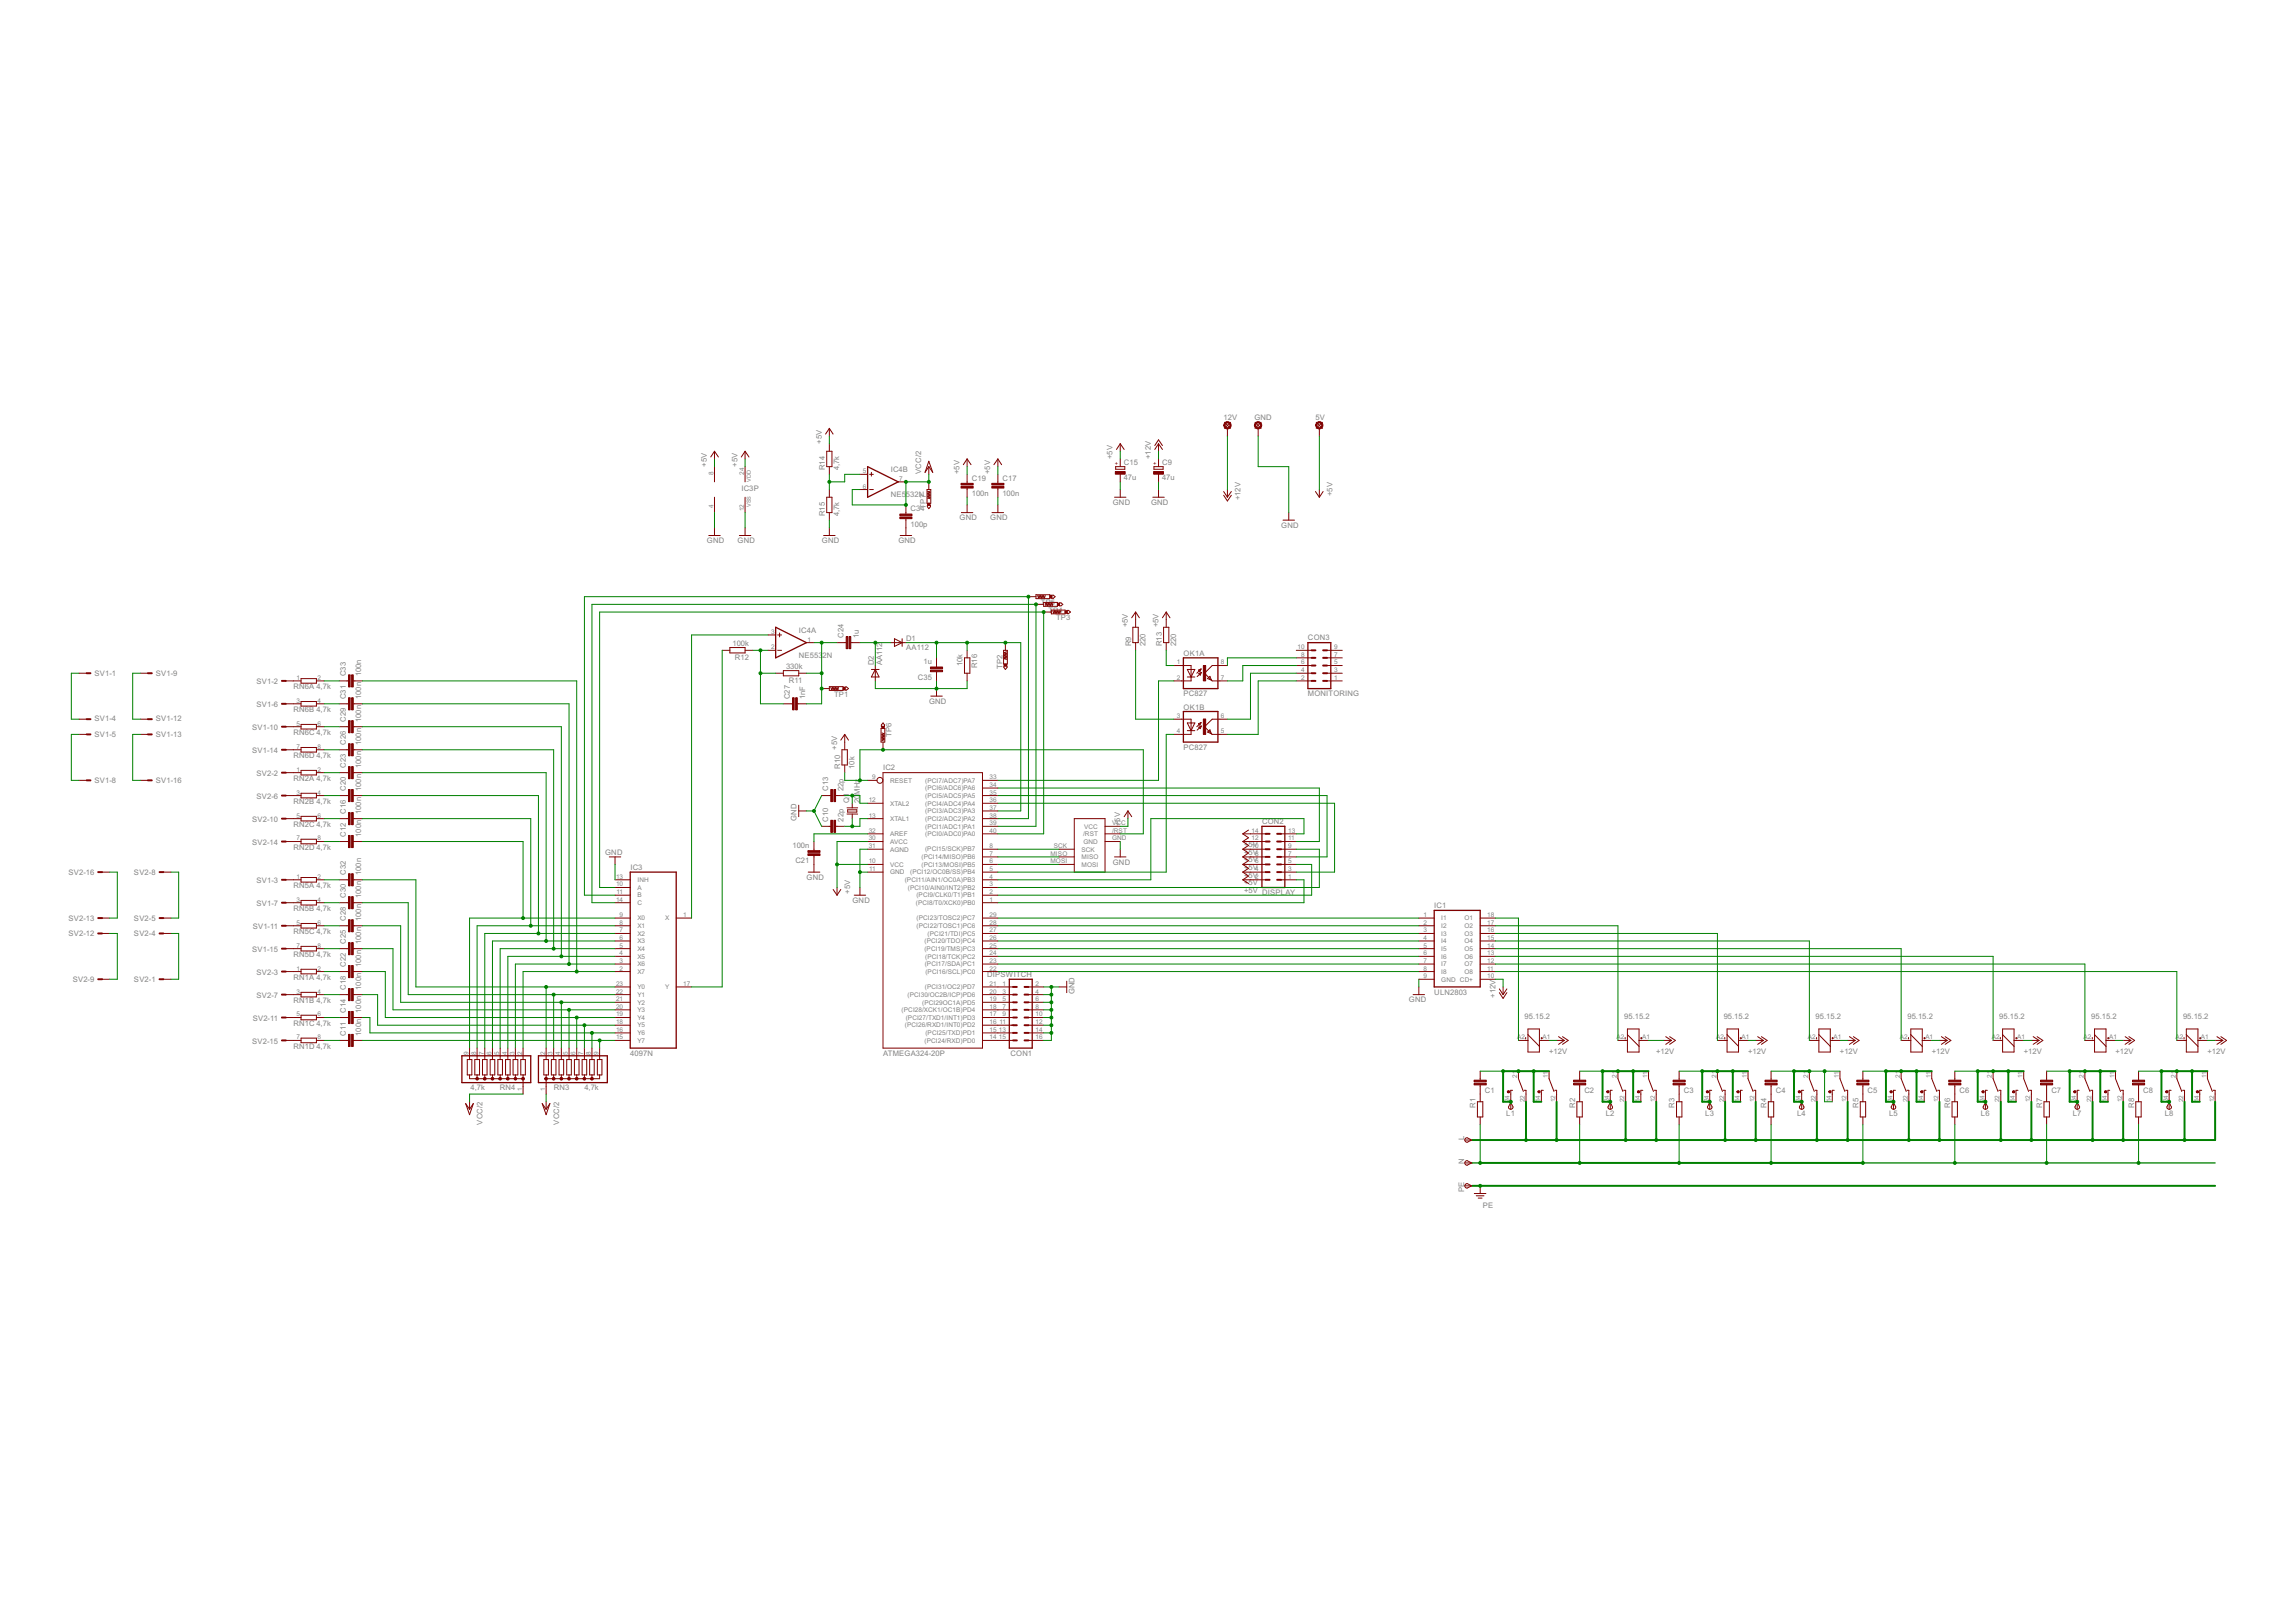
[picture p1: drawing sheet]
<svg xmlns="http://www.w3.org/2000/svg" width="297mm" height="210mm" viewBox="0 0 297 210" stroke-linecap="round" stroke-linejoin="round" font-family="sans-serif">
<defs><g id="words">
<g font-size="1.1" fill="#808080">
<text x="106.3" y="57.4" transform="rotate(-90 106.3 57.4)">+5V</text>
<text x="143.9" y="59.4" transform="rotate(-90 143.9 59.4)">+5V</text>
<text x="148.9" y="59.4" transform="rotate(-90 148.9 59.4)">+12V</text>
<text x="158.3" y="54.3">12V</text>
<text x="162.3" y="54.3">GND</text>
<text x="170.2" y="54.3">5V</text>
<text x="91.4" y="60.4" transform="rotate(-90 91.4 60.4)">+5V</text>
<text x="95.4" y="60.4" transform="rotate(-90 95.4 60.4)">+5V</text>
<text x="95.9" y="63.6">IC3P</text>
<text x="106.7" y="60.9" transform="rotate(-90 106.7 60.9)">R14</text>
<text x="108.6" y="60.9" transform="rotate(-90 108.6 60.9)">4,7k</text>
<text x="115.2" y="64.3">NE5</text>
<text x="115.2" y="61.1">IC4B</text>
<text x="117.2" y="64.3">532N</text>
<text x="119.2" y="61.4" transform="rotate(-90 119.2 61.4)">VCC/2</text>
<text x="119.8" y="65.8" transform="rotate(-90 119.8 65.8)">TP7</text>
<text x="124.1" y="61.4" transform="rotate(-90 124.1 61.4)">+5V</text>
<text x="125.7" y="64.2">100n</text>
<text x="125.7" y="62.2">C19</text>
<text x="128.1" y="61.4" transform="rotate(-90 128.1 61.4)">+5V</text>
<text x="129.7" y="64.2">100n</text>
<text x="129.7" y="62.2">C17</text>
<text x="144" y="65.3">GND</text>
<text x="145.4" y="62.2">47u</text>
<text x="145.4" y="60.2">C15</text>
<text x="148.9" y="65.3">GND</text>
<text x="150.3" y="62.2">47u</text>
<text x="150.3" y="60.2">C9</text>
<text x="160.5" y="64.7" transform="rotate(-90 160.5 64.7)">+12V</text>
<text x="172.4" y="64.2" transform="rotate(-90 172.4 64.2)">+5V</text>
<text x="91.5" y="70.3">GND</text>
<text x="95.4" y="70.3">GND</text>
<text x="106.3" y="70.3">GND</text>
<text x="106.7" y="66.8" transform="rotate(-90 106.7 66.8)">R15</text>
<text x="108.6" y="66.8" transform="rotate(-90 108.6 66.8)">4,7k</text>
<text x="116.2" y="70.3">GND</text>
<text x="117.8" y="68.2">100p</text>
<text x="117.8" y="66.2">C34</text>
<text x="124.1" y="67.3">GND</text>
<text x="128.1" y="67.3">GND</text>
<text x="165.7" y="68.3">GND</text>
<text x="94.8" y="83.6">100k</text>
<text x="103.3" y="81.9">IC4A</text>
<text x="109.1" y="82.5" transform="rotate(-90 109.1 82.5)">C24</text>
<text x="111.1" y="82.6" transform="rotate(-90 111.1 82.6)">1u</text>
<text x="117.2" y="83">D1</text>
<text x="134.6" y="78.3">TP5</text>
<text x="135.6" y="79.3">TP4</text>
<text x="136.6" y="80.3">TP3</text>
<text x="145.9" y="81.2" transform="rotate(-90 145.9 81.2)">+5V</text>
<text x="146.3" y="83.6" transform="rotate(-90 146.3 83.6)">R9</text>
<text x="148.2" y="83.7" transform="rotate(-90 148.2 83.7)">220</text>
<text x="149.9" y="81.2" transform="rotate(-90 149.9 81.2)">+5V</text>
<text x="150.3" y="83.6" transform="rotate(-90 150.3 83.6)">R13</text>
<text x="152.2" y="83.7" transform="rotate(-90 152.2 83.7)">220</text>
<text x="169.2" y="82.9">CON3</text>
<text x="12.2" y="87.4">SV1-1</text>
<text x="20.1" y="87.4">SV1-9</text>
<text x="33.2" y="88.5">SV1-2</text>
<text x="38" y="89.2">RN6A 4,7k</text>
<text x="44.7" y="87.5" transform="rotate(-90 44.7 87.5)">C33</text>
<text x="46.7" y="87.5" transform="rotate(-90 46.7 87.5)">100n</text>
<text x="95.1" y="85.4">R12</text>
<text x="101.7" y="86.5">330k</text>
<text x="102.1" y="88.4">R11</text>
<text x="103.3" y="85.1">NE553</text>
<text x="106.4" y="85.1">2N</text>
<text x="113" y="86.1" transform="rotate(-90 113 86.1)">D2</text>
<text x="114.1" y="86.1" transform="rotate(-90 114.1 86.1)">AA112</text>
<text x="117.2" y="84.1">AA112</text>
<text x="118.7" y="88">C35</text>
<text x="119.5" y="86">1u</text>
<text x="124.5" y="86.2" transform="rotate(-90 124.5 86.2)">10k</text>
<text x="126.4" y="86.5" transform="rotate(-90 126.4 86.5)">R16</text>
<text x="129.7" y="86.6" transform="rotate(-90 129.7 86.6)">TP2</text>
<text x="153.1" y="84.9">OK1A</text>
<text x="12.2" y="93.4">SV1-4</text>
<text x="12.2" y="95.3">SV1-5</text>
<text x="20.1" y="93.4">SV1-12</text>
<text x="20.1" y="95.3">SV1-13</text>
<text x="32.6" y="94.5">SV1-10</text>
<text x="33.2" y="91.5">SV1-6</text>
<text x="38" y="92.2">RN6B 4,7k</text>
<text x="38" y="95.1">RN6C 4,7k</text>
<text x="44.7" y="93.4" transform="rotate(-90 44.7 93.4)">C29</text>
<text x="44.7" y="90.5" transform="rotate(-90 44.7 90.5)">C31</text>
<text x="46.7" y="93.5" transform="rotate(-90 46.7 93.5)">100n</text>
<text x="46.7" y="90.5" transform="rotate(-90 46.7 90.5)">100n</text>
<text x="102.2" y="90.5" transform="rotate(-90 102.2 90.5)">C27</text>
<text x="104.2" y="90.5" transform="rotate(-90 104.2 90.5)">1nF</text>
<text x="107.9" y="90.2">TP1</text>
<text x="115.3" y="95.4" transform="rotate(-90 115.3 95.4)">TP6</text>
<text x="120.2" y="91.1">GND</text>
<text x="153.1" y="90.1">PC827</text>
<text x="153.1" y="91.8">OK1B</text>
<text x="169.2" y="90.1">MONITORING</text>
<text x="12.2" y="101.3">SV1-8</text>
<text x="20.1" y="101.3">SV1-16</text>
<text x="32.6" y="97.4">SV1-14</text>
<text x="33.2" y="100.4">SV2-2</text>
<text x="38" y="98.1">RN6D 4,7k</text>
<text x="38" y="101.1">RN2A 4,7k</text>
<text x="44.7" y="99.4" transform="rotate(-90 44.7 99.4)">C23</text>
<text x="44.7" y="96.4" transform="rotate(-90 44.7 96.4)">C26</text>
<text x="46.7" y="99.4" transform="rotate(-90 46.7 99.4)">100n</text>
<text x="46.7" y="96.4" transform="rotate(-90 46.7 96.4)">100n</text>
<text x="108.3" y="97" transform="rotate(-90 108.3 97)">+5V</text>
<text x="108.7" y="99.5" transform="rotate(-90 108.7 99.5)">R10</text>
<text x="110.6" y="99.5" transform="rotate(-90 110.6 99.5)">10k</text>
<text x="114.2" y="99.7">IC2</text>
<text x="153.1" y="97">PC827</text>
<text x="32.6" y="106.3">SV2-10</text>
<text x="33.2" y="103.4">SV2-6</text>
<text x="38" y="104.1">RN2B 4,7k</text>
<text x="38" y="107">RN2C 4,7k</text>
<text x="44.7" y="105.3" transform="rotate(-90 44.7 105.3)">C16</text>
<text x="44.7" y="102.4" transform="rotate(-90 44.7 102.4)">C20</text>
<text x="46.7" y="105.3" transform="rotate(-90 46.7 105.3)">100n</text>
<text x="46.7" y="102.4" transform="rotate(-90 46.7 102.4)">100n</text>
<text x="103" y="106.2" transform="rotate(-90 103 106.2)">GND</text>
<text x="107.1" y="106.3" transform="rotate(-90 107.1 106.3)">C10</text>
<text x="107.1" y="102.4" transform="rotate(-90 107.1 102.4)">C13</text>
<text x="109.1" y="106.3" transform="rotate(-90 109.1 106.3)">22p</text>
<text x="109.1" y="102.4" transform="rotate(-90 109.1 102.4)">22p</text>
<text x="109.9" y="103.9" transform="rotate(-90 109.9 103.9)">Q1</text>
<text x="111.3" y="104" transform="rotate(-90 111.3 104)">20MHz</text>
<text x="144.9" y="106.9" transform="rotate(-90 144.9 106.9)">+5V</text>
<text x="163.3" y="106.6">CON2</text>
<text x="8.9" y="113.3">SV2-16</text>
<text x="17.3" y="113.3">SV2-8</text>
<text x="32.6" y="109.3">SV2-14</text>
<text x="38" y="110">RN2D 4,7k</text>
<text x="44.7" y="113.2" transform="rotate(-90 44.7 113.2)">C32</text>
<text x="44.7" y="108.3" transform="rotate(-90 44.7 108.3)">C12</text>
<text x="46.7" y="113.3" transform="rotate(-90 46.7 113.3)">100n</text>
<text x="46.7" y="108.3" transform="rotate(-90 46.7 108.3)">100n</text>
<text x="78.3" y="110.6">GND</text>
<text x="81.6" y="112.6">IC3</text>
<text x="102.5" y="109.8">100n</text>
<text x="102.9" y="111.7">C21</text>
<text x="104.3" y="113.9">GND</text>
<text x="144" y="111.9">GND</text>
<text x="160.9" y="113.6">+5V</text>
<text x="160.9" y="112.6">+5V</text>
<text x="160.9" y="111.6">+5V</text>
<text x="160.9" y="110.6">+5V</text>
<text x="160.9" y="109.6">+5V</text>
<text x="8.9" y="119.2">SV2-13</text>
<text x="17.3" y="119.2">SV2-5</text>
<text x="33.2" y="114.3">SV1-3</text>
<text x="33.2" y="117.2">SV1-7</text>
<text x="38" y="114.9">RN5A 4,7k</text>
<text x="38" y="117.9">RN5B 4,7k</text>
<text x="44.7" y="119.2" transform="rotate(-90 44.7 119.2)">C28</text>
<text x="44.7" y="116.2" transform="rotate(-90 44.7 116.2)">C30</text>
<text x="46.7" y="119.2" transform="rotate(-90 46.7 119.2)">100n</text>
<text x="46.7" y="116.2" transform="rotate(-90 46.7 116.2)">100n</text>
<text x="110" y="115.7" transform="rotate(-90 110 115.7)">+5V</text>
<text x="110.3" y="116.8">GND</text>
<text x="160.9" y="114.6">+5V</text>
<text x="160.9" y="115.5">+5V</text>
<text x="163.3" y="115.8">DISPLAY</text>
<text x="185.6" y="117.5">IC1</text>
<text x="8.9" y="121.2">SV2-12</text>
<text x="17.3" y="121.2">SV2-4</text>
<text x="32.6" y="123.2">SV1-15</text>
<text x="32.7" y="120.2">SV1-11</text>
<text x="38" y="120.9">RN5C 4,7k</text>
<text x="38" y="123.9">RN5D 4,7k</text>
<text x="44.7" y="125.1" transform="rotate(-90 44.7 125.1)">C22</text>
<text x="44.7" y="122.2" transform="rotate(-90 44.7 122.2)">C25</text>
<text x="46.7" y="125.1" transform="rotate(-90 46.7 125.1)">100n</text>
<text x="46.7" y="122.2" transform="rotate(-90 46.7 122.2)">100n</text>
<text x="9.4" y="127.1">SV2-9</text>
<text x="17.3" y="127.1">SV2-1</text>
<text x="33.2" y="126.1">SV2-3</text>
<text x="33.2" y="129.1">SV2-7</text>
<text x="38" y="126.8">RN1A 4,7k</text>
<text x="38" y="129.8">RN1B 4,7k</text>
<text x="44.7" y="131.1" transform="rotate(-90 44.7 131.1)">C14</text>
<text x="44.7" y="128.1" transform="rotate(-90 44.7 128.1)">C18</text>
<text x="46.7" y="131.1" transform="rotate(-90 46.7 131.1)">100n</text>
<text x="46.7" y="128.1" transform="rotate(-90 46.7 128.1)">100n</text>
<text x="127.7" y="126.4">DIPSWITCH</text>
<text x="139" y="128.7" transform="rotate(-90 139 128.7)">GND</text>
<text x="182.3" y="129.7">GND</text>
<text x="185.6" y="128.7">ULN2803</text>
<text x="193.5" y="129.1" transform="rotate(-90 193.5 129.1)">+12V</text>
<text x="197.2" y="131.9">95.15.2</text>
<text x="210.1" y="131.9">95.15.2</text>
<text x="223" y="131.9">95.15.2</text>
<text x="234.9" y="131.9">95.15.2</text>
<text x="246.8" y="131.9">95.15.2</text>
<text x="258.7" y="131.9">95.15.2</text>
<text x="270.5" y="131.9">95.15.2</text>
<text x="282.4" y="131.9">95.15.2</text>
<text x="32.6" y="135.1">SV2-15</text>
<text x="32.7" y="132.1">SV2-11</text>
<text x="38" y="132.8">RN1C 4,7k</text>
<text x="38" y="135.7">RN1D 4,7k</text>
<text x="44.7" y="134" transform="rotate(-90 44.7 134)">C11</text>
<text x="46.7" y="134.1" transform="rotate(-90 46.7 134.1)">100n</text>
<text x="81.5" y="136.6">4097N</text>
<text x="114.2" y="136.6">ATMEGA324-20P</text>
<text x="130.7" y="136.6">CON1</text>
<text x="200.4" y="136.3">+12V</text>
<text x="214.3" y="136.3">+12V</text>
<text x="226.2" y="136.3">+12V</text>
<text x="238" y="136.3">+12V</text>
<text x="249.9" y="136.3">+12V</text>
<text x="261.8" y="136.3">+12V</text>
<text x="273.7" y="136.3">+12V</text>
<text x="285.6" y="136.3">+12V</text>
<text x="60.9" y="141">4,7k</text>
<text x="64.7" y="141">RN4</text>
<text x="71.7" y="141">RN3</text>
<text x="75.6" y="141">4,7k</text>
<text x="190.9" y="143.4" transform="rotate(-90 190.9 143.4)">R1</text>
<text x="192.1" y="141.4">C1</text>
<text x="203.8" y="143.4" transform="rotate(-90 203.8 143.4)">R2</text>
<text x="205" y="141.4">C2</text>
<text x="216.7" y="143.4" transform="rotate(-90 216.7 143.4)">R3</text>
<text x="217.8" y="141.4">C3</text>
<text x="228.5" y="143.4" transform="rotate(-90 228.5 143.4)">R4</text>
<text x="229.7" y="141.4">C4</text>
<text x="240.4" y="143.4" transform="rotate(-90 240.4 143.4)">R5</text>
<text x="241.6" y="141.4">C5</text>
<text x="252.3" y="143.4" transform="rotate(-90 252.3 143.4)">R6</text>
<text x="253.5" y="141.4">C6</text>
<text x="264.2" y="143.4" transform="rotate(-90 264.2 143.4)">R7</text>
<text x="265.4" y="141.4">C7</text>
<text x="276.1" y="143.4" transform="rotate(-90 276.1 143.4)">R8</text>
<text x="277.3" y="141.4">C8</text>
<text x="62.4" y="145.6" transform="rotate(-90 62.4 145.6)">VCC/2</text>
<text x="72.3" y="145.6" transform="rotate(-90 72.3 145.6)">VCC/2</text>
<text x="189.4" y="147.5" transform="rotate(-90 189.4 147.5)">L</text>
<text x="194.9" y="144.4">L1</text>
<text x="207.7" y="144.4">L2</text>
<text x="220.6" y="144.4">L3</text>
<text x="232.5" y="144.4">L4</text>
<text x="244.4" y="144.4">L5</text>
<text x="256.3" y="144.4">L6</text>
<text x="268.2" y="144.4">L7</text>
<text x="280.1" y="144.4">L8</text>
<text x="189.4" y="154.3" transform="rotate(-90 189.4 154.3)">PE</text>
<text x="189.4" y="150.6" transform="rotate(-90 189.4 150.6)">N</text>
<text x="191.8" y="156.3">PE</text>
</g>
<g font-size=".9" fill="#808080">
<text x="92.3" y="65.7" transform="rotate(-90 92.3 65.7)">4</text>
<text x="92.3" y="61.5" transform="rotate(-90 92.3 61.5)">8</text>
<text x="96.3" y="61.5" transform="rotate(-90 96.3 61.5)">24</text>
<text x="111.6" y="63.2">6</text>
<text x="111.6" y="61.2">5</text>
<text x="116.3" y="62.2">7</text>
<text x="96.3" y="66.2" transform="rotate(-90 96.3 66.2)">12</text>
<text x="99.8" y="82">3</text>
<text x="104.5" y="83">1</text>
<text x="38.3" y="88">1</text>
<text x="41.1" y="88">2</text>
<text x="99.8" y="84">2</text>
<text x="152.3" y="86">1</text>
<text x="152.3" y="88">2</text>
<text x="157.9" y="88">7</text>
<text x="157.9" y="86">8</text>
<text x="167.9" y="84">10</text>
<text x="168.3" y="88">2</text>
<text x="168.3" y="87">4</text>
<text x="168.3" y="86">6</text>
<text x="168.3" y="85">8</text>
<text x="172.6" y="88">1</text>
<text x="172.6" y="87">3</text>
<text x="172.6" y="86">5</text>
<text x="172.6" y="85">7</text>
<text x="172.6" y="84">9</text>
<text x="38.3" y="90.9">3</text>
<text x="38.3" y="93.9">5</text>
<text x="41.1" y="90.9">4</text>
<text x="41.1" y="93.9">6</text>
<text x="152.3" y="92.9">3</text>
<text x="152.3" y="94.9">4</text>
<text x="157.9" y="94.9">5</text>
<text x="157.9" y="92.9">6</text>
<text x="38.3" y="96.9">7</text>
<text x="38.3" y="99.9">1</text>
<text x="41.1" y="96.9">8</text>
<text x="41.1" y="99.9">2</text>
<text x="112.9" y="100.8">9</text>
<text x="115.2" y="101.3">RESET</text>
<text x="119.7" y="101.3">(PCI7/ADC7)PA7</text>
<text x="128" y="100.8">33</text>
<text x="128" y="101.8">34</text>
<text x="38.3" y="102.8">3</text>
<text x="38.3" y="105.8">5</text>
<text x="41.1" y="102.8">4</text>
<text x="41.1" y="105.8">6</text>
<text x="112.4" y="107.8">32</text>
<text x="112.4" y="105.8">13</text>
<text x="112.4" y="103.8">12</text>
<text x="115.2" y="106.2">XTAL1</text>
<text x="115.2" y="104.3">XTAL2</text>
<text x="119.7" y="102.3">(PCI6/ADC6)PA6</text>
<text x="119.7" y="103.3">(PCI5/ADC5)PA5</text>
<text x="119.7" y="104.3">(PCI4/ADC4)PA4</text>
<text x="119.7" y="105.2">(PCI3/ADC3)PA3</text>
<text x="119.7" y="106.2">(PCI2/ADC2)PA2</text>
<text x="119.7" y="107.2">(PCI1/ADC1)PA1</text>
<text x="128" y="102.8">35</text>
<text x="128" y="103.8">36</text>
<text x="128" y="104.8">37</text>
<text x="128" y="105.8">38</text>
<text x="128" y="106.8">39</text>
<text x="128" y="107.8">40</text>
<text x="140.3" y="107.2">VCC</text>
<text x="143.9" y="107.8">/RST</text>
<text x="143.9" y="106.8">VCC</text>
<text x="161.9" y="107.8">14</text>
<text x="166.6" y="107.8">13</text>
<text x="38.3" y="108.8">7</text>
<text x="38.3" y="113.7">1</text>
<text x="41.1" y="108.8">8</text>
<text x="41.1" y="113.7">2</text>
<text x="79.7" y="113.7">13</text>
<text x="112.4" y="109.8">31</text>
<text x="112.4" y="108.8">30</text>
<text x="112.4" y="111.7">10</text>
<text x="112.4" y="112.7">11</text>
<text x="115.2" y="110.2">AGND</text>
<text x="115.2" y="109.2">AVCC</text>
<text x="115.2" y="108.2">AREF</text>
<text x="115.2" y="112.2">VCC</text>
<text x="115.2" y="113.2">GND</text>
<text x="117.7" y="113.2">(PCI12/OC0B/SS)PB4</text>
<text x="119.2" y="111.2">(PCI14/MISO)PB6</text>
<text x="119.2" y="112.2">(PCI13/MOSI)PB5</text>
<text x="119.7" y="110.2">(PCI15/SCK)PB7</text>
<text x="119.7" y="108.2">(PCI0/ADC0)PA0</text>
<text x="128" y="109.8">8</text>
<text x="128" y="110.7">7</text>
<text x="128" y="111.7">6</text>
<text x="128" y="112.7">5</text>
<text x="128" y="113.7">4</text>
<text x="135.9" y="111.7">MOSI</text>
<text x="135.9" y="110.7">MISO</text>
<text x="136.3" y="109.8">SCK</text>
<text x="139.9" y="112.2">MOSI</text>
<text x="139.9" y="111.2">MISO</text>
<text x="139.9" y="110.2">SCK</text>
<text x="140.1" y="108.2">/RST</text>
<text x="140.2" y="109.2">GND</text>
<text x="143.9" y="108.8">GND</text>
<text x="161.9" y="108.8">12</text>
<text x="161.9" y="109.8">10</text>
<text x="162.4" y="113.7">2</text>
<text x="162.4" y="112.7">4</text>
<text x="162.4" y="111.7">6</text>
<text x="162.4" y="110.7">8</text>
<text x="166.6" y="113.7">1</text>
<text x="166.6" y="112.7">3</text>
<text x="166.6" y="111.7">5</text>
<text x="166.6" y="110.7">7</text>
<text x="166.6" y="109.8">9</text>
<text x="166.6" y="108.8">11</text>
<text x="38.3" y="116.7">3</text>
<text x="38.3" y="119.7">5</text>
<text x="41.1" y="116.7">4</text>
<text x="41.1" y="119.7">6</text>
<text x="79.7" y="114.7">10</text>
<text x="79.7" y="116.7">14</text>
<text x="79.8" y="115.7">11</text>
<text x="80.2" y="118.7">9</text>
<text x="80.2" y="119.7">8</text>
<text x="82.5" y="115.1">A</text>
<text x="82.5" y="116.1">B</text>
<text x="82.5" y="117.1">C</text>
<text x="82.5" y="119.1">X0</text>
<text x="82.5" y="114.2">INH</text>
<text x="86" y="119.1">X</text>
<text x="88.4" y="118.7">1</text>
<text x="117" y="114.2">(PCI11/AIN1/OC0A)PB3</text>
<text x="117.5" y="115.1">(PCI10/AIN0/INT2)PB2</text>
<text x="118.5" y="117.1">(PCI8/T0/XCK0)PB0</text>
<text x="118.6" y="116.1">(PCI9/CLK0/T1)PB1</text>
<text x="118.6" y="119.1">(PCI23/TOSC2)PC7</text>
<text x="128" y="114.7">3</text>
<text x="128" y="115.7">2</text>
<text x="128" y="116.7">1</text>
<text x="128" y="118.7">29</text>
<text x="128" y="119.7">28</text>
<text x="184.2" y="118.7">1</text>
<text x="184.2" y="119.7">2</text>
<text x="186.5" y="119.1">I1</text>
<text x="189.5" y="119.1">O1</text>
<text x="192.4" y="118.7">18</text>
<text x="192.4" y="119.7">17</text>
<text x="38.3" y="122.6">7</text>
<text x="38.3" y="125.6">1</text>
<text x="41.1" y="122.6">8</text>
<text x="41.1" y="125.6">2</text>
<text x="80.2" y="120.6">7</text>
<text x="80.2" y="121.6">6</text>
<text x="80.2" y="122.6">5</text>
<text x="80.2" y="123.6">4</text>
<text x="80.2" y="124.6">3</text>
<text x="80.2" y="125.6">2</text>
<text x="82.5" y="120.1">X1</text>
<text x="82.5" y="121.1">X2</text>
<text x="82.5" y="122.1">X3</text>
<text x="82.5" y="123.1">X4</text>
<text x="82.5" y="124.1">X5</text>
<text x="82.5" y="125">X6</text>
<text x="118.6" y="120.1">(PCI22/TOSC1)PC6</text>
<text x="119.6" y="123.1">(PCI19/TMS)PC3</text>
<text x="119.6" y="122.1">(PCI20/TDO)PC4</text>
<text x="119.6" y="125">(PCI17/SDA)PC1</text>
<text x="119.7" y="124.1">(PCI18/TCK)PC2</text>
<text x="120" y="121.1">(PCI21/TDI)PC5</text>
<text x="128" y="120.6">27</text>
<text x="128" y="121.6">26</text>
<text x="128" y="122.6">25</text>
<text x="128" y="123.6">24</text>
<text x="128" y="124.6">23</text>
<text x="128" y="125.6">22</text>
<text x="184.2" y="120.6">3</text>
<text x="184.2" y="121.6">4</text>
<text x="184.2" y="122.6">5</text>
<text x="184.2" y="123.6">6</text>
<text x="184.2" y="124.6">7</text>
<text x="184.2" y="125.6">8</text>
<text x="186.5" y="120.1">I2</text>
<text x="186.5" y="121.1">I3</text>
<text x="186.5" y="122.1">I4</text>
<text x="186.5" y="123.1">I5</text>
<text x="186.5" y="124.1">I6</text>
<text x="186.5" y="125">I7</text>
<text x="189.5" y="120.1">O2</text>
<text x="189.5" y="121.1">O3</text>
<text x="189.5" y="122.1">O4</text>
<text x="189.5" y="123.1">O5</text>
<text x="189.5" y="124.1">O6</text>
<text x="189.5" y="125">O7</text>
<text x="192.4" y="125.6">11</text>
<text x="192.4" y="120.6">16</text>
<text x="192.4" y="121.6">15</text>
<text x="192.4" y="122.6">14</text>
<text x="192.4" y="123.6">13</text>
<text x="192.4" y="124.6">12</text>
<text x="38.3" y="128.6">3</text>
<text x="38.3" y="131.5">5</text>
<text x="41.1" y="128.6">4</text>
<text x="41.1" y="131.5">6</text>
<text x="79.7" y="127.6">23</text>
<text x="79.7" y="128.6">22</text>
<text x="79.7" y="129.6">21</text>
<text x="79.7" y="130.6">20</text>
<text x="79.7" y="131.5">19</text>
<text x="82.5" y="126">X7</text>
<text x="82.5" y="128">Y0</text>
<text x="82.5" y="129">Y1</text>
<text x="82.5" y="130">Y2</text>
<text x="82.5" y="131">Y3</text>
<text x="82.5" y="132">Y4</text>
<text x="86" y="128">Y</text>
<text x="88.4" y="127.6">17</text>
<text x="116.6" y="131">(PCI28/XCK1/OC1B)PD4</text>
<text x="117.2" y="132">(PCI27/TXD1/INT1)PD3</text>
<text x="117.4" y="129">(PCI30/OC2B/ICP)PD6</text>
<text x="119.3" y="130">(PCI29OC1A)PD5</text>
<text x="119.7" y="128">(PCI31/OC2)PD7</text>
<text x="119.7" y="126">(PCI16/SCL)PC0</text>
<text x="128" y="131.5">17</text>
<text x="128" y="130.6">18</text>
<text x="128" y="129.6">19</text>
<text x="128" y="128.6">20</text>
<text x="128" y="127.6">21</text>
<text x="129.7" y="127.6">1</text>
<text x="129.7" y="128.6">3</text>
<text x="129.7" y="129.6">5</text>
<text x="129.7" y="130.6">7</text>
<text x="129.7" y="131.5">9</text>
<text x="134" y="127.6">2</text>
<text x="134" y="128.6">4</text>
<text x="134" y="129.6">6</text>
<text x="134" y="130.6">8</text>
<text x="134" y="131.5">10</text>
<text x="184.2" y="126.6">9</text>
<text x="186.5" y="126">I8</text>
<text x="186.5" y="127">GND CD+</text>
<text x="189.5" y="126">O8</text>
<text x="192.4" y="126.6">10</text>
<text x="38.3" y="134.5">7</text>
<text x="41.1" y="134.5">8</text>
<text x="60.6" y="136.5" transform="rotate(-90 60.6 136.5)">9</text>
<text x="61.6" y="136.5" transform="rotate(-90 61.6 136.5)">8</text>
<text x="62.6" y="136.5" transform="rotate(-90 62.6 136.5)">7</text>
<text x="63.6" y="136.5" transform="rotate(-90 63.6 136.5)">6</text>
<text x="64.6" y="136.5" transform="rotate(-90 64.6 136.5)">5</text>
<text x="65.6" y="136.5" transform="rotate(-90 65.6 136.5)">4</text>
<text x="66.5" y="136.5" transform="rotate(-90 66.5 136.5)">3</text>
<text x="67.5" y="136.5" transform="rotate(-90 67.5 136.5)">2</text>
<text x="70.5" y="136.5" transform="rotate(-90 70.5 136.5)">2</text>
<text x="71.5" y="136.5" transform="rotate(-90 71.5 136.5)">3</text>
<text x="72.5" y="136.5" transform="rotate(-90 72.5 136.5)">4</text>
<text x="73.5" y="136.5" transform="rotate(-90 73.5 136.5)">5</text>
<text x="74.5" y="136.5" transform="rotate(-90 74.5 136.5)">6</text>
<text x="75.5" y="136.5" transform="rotate(-90 75.5 136.5)">7</text>
<text x="76.5" y="136.5" transform="rotate(-90 76.5 136.5)">8</text>
<text x="77.4" y="136.5" transform="rotate(-90 77.4 136.5)">9</text>
<text x="79.7" y="132.5">18</text>
<text x="79.7" y="133.5">16</text>
<text x="79.7" y="134.5">15</text>
<text x="82.5" y="133">Y5</text>
<text x="82.5" y="134">Y6</text>
<text x="82.5" y="134.9">Y7</text>
<text x="117.1" y="133">(PCI26/RXD1/INT0)PD2</text>
<text x="119.6" y="134.9">(PCI24/RXD)PD0</text>
<text x="119.7" y="134">(PCI25/TXD)PD1</text>
<text x="128" y="134.5">14</text>
<text x="128" y="133.5">15</text>
<text x="128" y="132.5">16</text>
<text x="129.2" y="133.5">13</text>
<text x="129.2" y="134.5">15</text>
<text x="129.3" y="132.5">11</text>
<text x="134" y="132.5">12</text>
<text x="134" y="133.5">14</text>
<text x="134" y="134.5">16</text>
<text x="196.3" y="134.5">A2</text>
<text x="199.6" y="134.5">A1</text>
<text x="209.1" y="134.5">A2</text>
<text x="212.4" y="134.5">A1</text>
<text x="222" y="134.5">A2</text>
<text x="225.3" y="134.5">A1</text>
<text x="233.9" y="134.5">A2</text>
<text x="237.2" y="134.5">A1</text>
<text x="245.8" y="134.5">A2</text>
<text x="249.1" y="134.5">A1</text>
<text x="257.7" y="134.5">A2</text>
<text x="261" y="134.5">A1</text>
<text x="269.6" y="134.5">A2</text>
<text x="272.9" y="134.5">A1</text>
<text x="281.4" y="134.5">A2</text>
<text x="284.7" y="134.5">A1</text>
<text x="67.5" y="141.2" transform="rotate(-90 67.5 141.2)">1</text>
<text x="70.5" y="141.2" transform="rotate(-90 70.5 141.2)">1</text>
<text x="195.3" y="142.7" transform="rotate(-90 195.3 142.7)">24</text>
<text x="196.3" y="139.5" transform="rotate(-90 196.3 139.5)">21</text>
<text x="197.3" y="142.7" transform="rotate(-90 197.3 142.7)">22</text>
<text x="199.3" y="142.7" transform="rotate(-90 199.3 142.7)">14</text>
<text x="200.3" y="139.5" transform="rotate(-90 200.3 139.5)">11</text>
<text x="201.3" y="142.7" transform="rotate(-90 201.3 142.7)">12</text>
<text x="208.2" y="142.7" transform="rotate(-90 208.2 142.7)">24</text>
<text x="209.2" y="139.5" transform="rotate(-90 209.2 139.5)">21</text>
<text x="210.2" y="142.7" transform="rotate(-90 210.2 142.7)">22</text>
<text x="212.1" y="142.7" transform="rotate(-90 212.1 142.7)">14</text>
<text x="213.1" y="139.5" transform="rotate(-90 213.1 139.5)">11</text>
<text x="214.1" y="142.7" transform="rotate(-90 214.1 142.7)">12</text>
<text x="221.1" y="142.7" transform="rotate(-90 221.1 142.7)">24</text>
<text x="222.1" y="139.5" transform="rotate(-90 222.1 139.5)">21</text>
<text x="223" y="142.7" transform="rotate(-90 223 142.7)">22</text>
<text x="225" y="142.7" transform="rotate(-90 225 142.7)">14</text>
<text x="226" y="139.5" transform="rotate(-90 226 139.5)">11</text>
<text x="227" y="142.7" transform="rotate(-90 227 142.7)">12</text>
<text x="232.9" y="142.7" transform="rotate(-90 232.9 142.7)">24</text>
<text x="233.9" y="139.5" transform="rotate(-90 233.9 139.5)">21</text>
<text x="234.9" y="142.7" transform="rotate(-90 234.9 142.7)">22</text>
<text x="236.9" y="142.7" transform="rotate(-90 236.9 142.7)">14</text>
<text x="237.9" y="139.5" transform="rotate(-90 237.9 139.5)">11</text>
<text x="238.9" y="142.7" transform="rotate(-90 238.9 142.7)">12</text>
<text x="244.8" y="142.7" transform="rotate(-90 244.8 142.7)">24</text>
<text x="245.8" y="139.5" transform="rotate(-90 245.8 139.5)">21</text>
<text x="246.8" y="142.7" transform="rotate(-90 246.8 142.7)">22</text>
<text x="248.8" y="142.7" transform="rotate(-90 248.8 142.7)">14</text>
<text x="249.8" y="139.5" transform="rotate(-90 249.8 139.5)">11</text>
<text x="250.8" y="142.7" transform="rotate(-90 250.8 142.7)">12</text>
<text x="256.7" y="142.7" transform="rotate(-90 256.7 142.7)">24</text>
<text x="257.7" y="139.5" transform="rotate(-90 257.7 139.5)">21</text>
<text x="258.7" y="142.7" transform="rotate(-90 258.7 142.7)">22</text>
<text x="260.7" y="142.7" transform="rotate(-90 260.7 142.7)">14</text>
<text x="261.7" y="139.5" transform="rotate(-90 261.7 139.5)">11</text>
<text x="262.7" y="142.7" transform="rotate(-90 262.7 142.7)">12</text>
<text x="268.6" y="142.7" transform="rotate(-90 268.6 142.7)">24</text>
<text x="269.6" y="139.5" transform="rotate(-90 269.6 139.5)">21</text>
<text x="270.6" y="142.7" transform="rotate(-90 270.6 142.7)">22</text>
<text x="272.6" y="142.7" transform="rotate(-90 272.6 142.7)">14</text>
<text x="273.6" y="139.5" transform="rotate(-90 273.6 139.5)">11</text>
<text x="274.5" y="142.7" transform="rotate(-90 274.5 142.7)">12</text>
<text x="280.5" y="142.7" transform="rotate(-90 280.5 142.7)">24</text>
<text x="281.5" y="139.5" transform="rotate(-90 281.5 139.5)">21</text>
<text x="282.5" y="142.7" transform="rotate(-90 282.5 142.7)">22</text>
<text x="284.5" y="142.7" transform="rotate(-90 284.5 142.7)">14</text>
<text x="285.4" y="139.5" transform="rotate(-90 285.4 139.5)">11</text>
<text x="286.4" y="142.7" transform="rotate(-90 286.4 142.7)">12</text>
</g>
<g font-size=".8" fill="#808080">
<text x="97.1" y="65.6" transform="rotate(-90 97.1 65.6)">VSS</text>
<text x="97.1" y="62.4" transform="rotate(-90 97.1 62.4)">VDD</text>
</g>
<g font-size=".8" fill="#800000">
<text x="144.7" y="60.2" transform="rotate(-90 144.7 60.2)">+</text>
<text x="149.7" y="60.2" transform="rotate(-90 149.7 60.2)">+</text>
</g>
</g></defs>
<g fill="none" stroke="#800000" stroke-width=".13">
<path d="M92.4 58.4v1M92.4 58.4l.5 .7M92.4 58.4l-.5 .7M96.4 58.4v1M96.4 58.4l.5 .7M96.4 58.4l-.5 .7M107 58.4h.6v2h-.6zM107.3 55.4v1M107.3 57.4v1M107.3 55.4l.5 .8M107.3 55.4l-.5 .8M120.2 59.7l.5 1.4-.5-.7-.5 .7z"/>
<path d="M125.1 59.4v1M125.1 59.4l.5 .7M125.1 59.4l-.5 .7M129.1 59.4v1M129.1 59.4l.5 .7M129.1 59.4l-.5 .7M144.9 57.4v1M144.9 59.4v1M144.9 57.4l.5 .8M144.9 57.4l-.5 .8M149.4 57.7l.5-.8 .5 .8M149.9 57.4v1"/>
<path d="M149.9 59.4v1M149.9 57.4l.5 .8M149.9 57.4l-.5 .8M158.4 54.7l.8 .7M158.8 55.4v1M159.2 54.7l-.8 .7M162.4 54.7l.8 .7M162.8 55.4v1M163.2 54.7l-.8 .7M170.3 54.7l.8 .7M170.7 55.4v1M171.1 54.7l-.8 .7"/>
<path d="M91.7 69.3h1.5M92.4 60.4v2M92.4 64.3v2M92.4 68.3v1M95.7 69.3h1.4M96.4 60.4v2M96.4 64.3v2M96.4 68.3v1M106.6 69.3h1.4M107 64.3h.6v2h-.6zM107.3 60.4v1M107.3 63.4v.9"/>
<path d="M107.3 66.3v1M107.3 68.3v1M111.3 61.4h.9M111.3 63.4h.9M112.5 61.4h.5M112.5 63.4h.5M112.7 61.1v.5M116.2 62.4h1M116.5 69.3h1.4M117.2 65.3v1.2M117.2 67.1v2.2M119.9 63.4h.5v1.7h-.5z"/>
<path d="M120 65.4h.4v.2l-.2 .2-.2-.2zM120.2 60.4v1M120.2 62.4v1M120.3 63.6h-.3l.3 .2-.3 .1h.3l-.3 .2 .3 .1h-.3l.3 .1-.3 .2h.3M124.4 66.3h1.5M125.1 61.4v1.2M125.1 63.2v1.1M125.1 65.3v1M128.3 66.3h1.5M129.1 61.4v1.2M129.1 63.2v1.1M129.1 65.3v1"/>
<path d="M133.1 77.2h.9M134 78.2h1M134 77h1.8v.5h-1.8zM134.2 77.1l.1 .3 .1-.3 .1 .3 .1-.3 .1 .3 .1-.3 .1 .3 .1-.3 .1 .3 .1-.3M135 79.2h1M135 78h1.8v.5h-1.8zM135.2 78.1l.1 .3 .1-.3 .1 .3 .1-.3 .1 .3 .1-.3 .1 .3 .1-.3 .1 .3 .1-.3M136 79h1.8v.4h-1.8zM136.1 77h.2l.2 .2-.2 .2h-.2zM136.2 79.1l.1 .3 .1-.3 .1 .3 .1-.3 .1 .3 .1-.3 .1 .3 .1-.3 .1 .3 .1-.3M137.1 78h.2l.2 .2-.2 .2h-.2zM138 79h.2l.3 .2-.3 .2h-.2z"/>
<path d="M144.2 64.3h1.5M144.3 60.4h1.2v.3h-1.2zM144.9 61.4v1M144.9 63.4v.9M146.9 79.2v2M146.9 79.2l.5 .7M146.9 79.2l-.5 .7M149.1 64.3h1.5M149.3 60.4h1.2v.3h-1.2zM149.9 61.4v1M149.9 63.4v.9M150.9 79.2v2"/>
<path d="M150.9 79.2l.5 .7M150.9 79.2l-.5 .7M158.3 63.6l.5 .7M158.3 64.1l.5 .7 .5-.7M158.8 63.4v.9M159.3 63.6l-.5 .7M166 67.3h1.5M166.7 66.3v1M170.2 63.6l.5 .7M170.7 63.4v.9M171.2 63.6l-.5 .7M10.2 87.1h1"/>
<path d="M10.2 93.1h1M10.2 95h1M18.2 87.1h.9M18.2 93.1h.9M18.2 95h.9M37 97h1.9M37 100h1.9M37 88.1h1.9M37 91.1h1.9M37 94h1.9M38.9 87.8h2v.6h-2zM38.9 90.8h2v.6h-2z"/>
<path d="M38.9 93.7h2v.6h-2zM38.9 96.7h2v.6h-2zM38.9 99.7h2v.6h-2zM40.9 97h1M40.9 100h1M40.9 88.1h1M40.9 91.1h1M40.9 94h1M43.9 97h1.2M43.9 100h1.2M43.9 88.1h1.2M43.9 91.1h1.2"/>
<path d="M43.9 94h1.2M45.7 97h1.2M45.7 100h1.2M45.7 88.1h1.2M45.7 91.1h1.2M45.7 94h1.2M93.4 84.2h1M94.4 83.8h2v.7h-2zM96.4 84.2h1M99.4 82.2h1M99.4 84.2h1M100.4 87.1h.9"/>
<path d="M100.6 82.2h.5M100.6 84.2h.5M100.9 81.9v.5M101.3 86.8h2v.7h-2zM101.3 91.1h1.2M103.1 91.1h1.2M103.3 87.1h1M104.3 83.2h1M106.3 89.1h1M107.3 88.9h1.8v.4h-1.8zM107.5 89l.1 .3 .1-.3 .1 .3 .1-.3 .1 .3 .1-.3 .1 .3 .1-.3 .1 .3 .1-.3M108.3 83.2h1.2"/>
<path d="M108.9 97h.7v2h-.7zM109.3 95v2M109.3 99v1M109.3 95l.5 .8M109.3 95l-.5 .8M109.3 88.9h.2l.3 .2-.3 .2h-.2zM110.1 83.2h1.2M112.7 86.6h1M113.2 86.6l.5 1h-1zM113.2 86.1v2M114 94.3h.5v1.7h-.5zM114.1 94.8l.3 .2h-.3l.3 .1-.3 .1 .3 .1-.3 .1 .3 .1-.3 .1 .3 .1-.3 .1"/>
<path d="M114.2 100h12.9v35.6h-12.9zM114.2 96v1M114.2 93.6l.2 .2v.2h-.4v-.2zM115.2 83.2h2M115.7 82.7l1 .5-1 .5zM116.7 82.7v1M120.4 90.1h1.5M121.2 85.1v1.2M121.2 86.9v1.2M121.2 89.1v1M124.8 85.1h.7v2h-.7zM125.1 84.2v.9"/>
<path d="M125.1 87.1v1M129.8 84.2h.5v1.7h-.5zM129.9 86.2h.4v.2l-.2 .2-.2-.2zM130.1 83.2v1M130.2 84.3l-.3 .2h.3l-.3 .1 .3 .2h-.3l.3 .1-.3 .1 .3 .1-.3 .1 .3 .1M146.6 81.2h.7v2h-.7zM146.9 83.2v1M150.5 81.2h.7v2h-.7zM150.9 83.2v1M151.9 86.1h2.2v2h-2.2M151.9 93.1h2.2v1.9h-2.2M153.6 86.6h1l-.5 1z"/>
<path d="M153.6 87.6h1M153.6 93.6h1l-.5 1zM153.6 94.6h1M155 86.7l.4-.1-.2 .3zM155 93.7l.4-.2-.2 .4zM155.1 87.2l.3-.2-.1 .4zM155.1 94.1l.3-.1-.1 .3zM155.4 86.6l-.6 .5M155.4 93.5l-.6 .5M155.4 87l-.5 .6M155.4 94l-.5 .5M156.2 94.7l.3-.3 .2 .6z"/>
<path d="M156.5 87.5l.2 .5-.5-.2zM156.7 95h.1h2M158.8 86.1h-2l-1 1 1 1h2M158.8 93.1h-2l-1 .9 .9 1M167.7 88.1h2M167.7 87.1h2M167.7 84.2h2M167.7 85.1h2M167.7 86.1h2M171.7 88.1h2M171.7 87.1h2M171.7 84.2h2"/>
<path d="M171.7 85.1h2M171.7 86.1h2M10.2 101h1M13.2 112.9h1M13.2 118.8h1M18.2 101h.9M21.1 112.9h1M21.1 118.8h1M37 103h1.9M37 105.9h1.9M37 113.9h1.9M37 116.8h1.9"/>
<path d="M37 119.8h1.9M37 108.9h1.9M38.9 102.7h2v.6h-2zM38.9 105.6h2v.6h-2zM38.9 108.6h2v.6h-2zM38.9 113.6h2v.6h-2zM38.9 116.5h2v.6h-2zM38.9 119.5h2v.6h-2zM40.9 103h1M40.9 105.9h1M40.9 113.9h1M40.9 116.8h1"/>
<path d="M40.9 119.8h1M40.9 108.9h1M43.9 103h1.2M43.9 105.9h1.2M43.9 113.9h1.2M43.9 116.8h1.2M43.9 119.8h1.2M43.9 108.9h1.2M45.7 103h1.2M45.7 105.9h1.2M45.7 113.9h1.2M45.7 116.8h1.2"/>
<path d="M45.7 119.8h1.2M45.7 108.9h1.2M78.8 110.9h1.5M79.6 113.9h1.9M79.6 114.9h1.9M79.6 115.8h1.9M79.6 116.8h1.9M79.6 118.8h1.9M79.6 119.8h1.9M79.6 110.9v1M87.5 118.8h2M103.3 104.2v1.5"/>
<path d="M103.3 104.9h1M104.6 112.9h1.5M105.3 108.9v1.2M105.3 110.7v2.2M106.3 103h1.2M106.3 106.9h1.2M107.8 115.1l.5 .7M108.1 103h1.2M108.1 106.9h1.2M108.3 114.9v.9M108.8 115.1l-.5 .7M109.6 104.5h1.4"/>
<path d="M109.6 105.3h1.4M109.7 104.8h1.1v.3h-1.1zM110.3 103.9v.6M110.3 105.3v.6M110.5 115.8h1.5M111.3 114.9v.9M112.2 101h1.3M112.2 103.9h2M112.2 105.9h2M112.2 107.9h2M112.2 109.9h2M112.2 111.9h2"/>
<path d="M112.2 112.9h2M112.2 108.9h2M127.1 103h2M127.1 106.9h2M127.1 104.9h2M127.1 101h2M127.1 102h2M127.1 103.9h2M127.1 105.9h2M127.1 107.9h2M127.1 109.9h2M127.1 110.9h2"/>
<path d="M127.1 111.9h2M127.1 112.9h2M127.1 113.9h2M127.1 114.9h2M127.1 115.8h2M127.1 116.8h2M127.1 118.8h2M127.1 119.8h2M137 109.9h2M137 110.9h2M137 111.9h2M139 105.9h4v7h-4z"/>
<path d="M143 106.9h1.9M143 107.9h1.9M143 108.9h1.9M144.2 110.9h1.5M144.9 109.9v1M145.9 104.9l.5 .8M145.9 104.9l-.5 .8M145.9 104.9v1M160.8 107.9h2.9M160.8 109.9h2.9M160.8 110.9h2.9M160.8 111.9h2.9"/>
<path d="M160.8 112.9h2.9M160.8 113.9h2.9M160.8 108.9h2.9M160.8 110.9l.7 .5-.7 .5M160.8 111.9l.7 .5-.7 .5M160.8 109.9l.7 .5-.7 .5M160.8 108.9l.7 .5-.7 .5M160.8 112.9l.7 .5-.7 .5M160.8 113.9l.7 .4M160.8 107.9l.7 .5-.7 .5M161.5 107.4l-.7 .5M165.7 107.9h2"/>
<path d="M165.7 109.9h2M165.7 110.9h2M165.7 111.9h2M165.7 112.9h2M165.7 113.9h2M165.7 108.9h2M183.6 118.8h1.9M183.6 119.8h1.9M191.5 118.8h2M191.5 119.8h2M13.2 120.8h1M13.2 126.7h1"/>
<path d="M21.1 120.8h1M21.1 126.7h1M37 134.6h1.9M37 122.8h1.9M37 125.7h1.9M37 131.7h1.9M37 128.7h1.9M38.9 134.3h2v.6h-2zM38.9 122.5h2v.6h-2zM38.9 125.4h2v.6h-2zM38.9 128.4h2v.6h-2zM38.9 131.4h2v.6h-2z"/>
<path d="M40.9 134.6h1M40.9 122.8h1M40.9 125.7h1M40.9 131.7h1M40.9 128.7h1M43.9 134.6h1.2M43.9 122.8h1.2M43.9 125.7h1.2M43.9 131.7h1.2M43.9 128.7h1.2M45.7 134.6h1.2M45.7 122.8h1.2"/>
<path d="M45.7 125.7h1.2M45.7 131.7h1.2M45.7 128.7h1.2M60.5 137.1h.5v2h-.5zM60.7 135.6v1.5M60.7 139.1v.5h7M61.4 137.1h.6v2h-.6zM61.7 135.6v1.5M61.7 139.1v.5M62.4 137.1h.6v2h-.6zM62.7 135.6v1.5M62.7 139.1v.5"/>
<path d="M63.4 137.1h.6v2h-.6zM63.7 135.6v1.5M63.7 139.1v.5M64.4 137.1h.6v2h-.6zM64.7 135.6v1.5M64.7 139.1v.5M65.4 137.1h.6v2h-.6zM65.7 135.6v1.5M65.7 139.1v.5M66.4 137.1h.6v2h-.6zM66.7 135.6v1.5M66.7 139.1v.5"/>
<path d="M67.4 137.1h.6v2h-.6zM67.7 135.6v1.5M67.7 139.1v2.5M70.4 137.1h.6v2h-.6zM70.7 135.6v1.5M70.7 139.1v2.5M71.3 137.1h.6v2h-.6zM71.6 135.6v1.5M71.6 139.1v.5M72.3 137.1h.6v2h-.6zM72.6 135.6v1.5M72.6 139.1v.5"/>
<path d="M73.3 137.1h.6v2h-.6zM73.6 135.6v1.5M73.6 139.1v.5M74.3 137.1h.6v2h-.6zM74.6 135.6v1.5M74.6 139.1v.5M75.3 137.1h.6v2h-.6zM75.6 135.6v1.5M75.6 139.1v.5M76.3 137.1h.6v2h-.6zM76.6 135.6v1.5M76.6 139.1v.5"/>
<path d="M77.3 137.1h.6v2h-.6zM77.6 139.1v.5h-6.9M77.6 135.6v1.5M79.6 134.6h1.9M79.6 120.8h1.9M79.6 121.8h1.9M79.6 122.8h1.9M79.6 123.8h1.9M79.6 124.8h1.9M79.6 125.7h1.9M79.6 133.7h1.9M79.6 132.7h1.9"/>
<path d="M79.6 131.7h1.9M79.6 130.7h1.9M79.6 129.7h1.9M79.6 128.7h1.9M79.6 127.7h1.9M87.5 127.7h2M127.1 134.6h4M127.1 120.8h2M127.1 121.8h2M127.1 122.8h2M127.1 123.8h2M127.1 124.8h2"/>
<path d="M127.1 125.7h2M127.1 133.7h4M127.1 132.7h4M127.1 131.7h4M127.1 130.7h4M127.1 129.7h4M127.1 128.7h4M127.1 127.7h4M133.1 134.6h1.9M133.1 133.7h1.9M133.1 132.7h1.9M133.1 131.7h1.9"/>
<path d="M133.1 130.7h1.9M133.1 129.7h1.9M133.1 128.7h1.9M133.1 127.7h1.9M137 127.7h1M138 127v1.5M182.8 128.7h1.5M183.6 120.8h1.9M183.6 121.8h1.9M183.6 122.8h1.9M183.6 123.8h1.9M183.6 124.8h1.9"/>
<path d="M183.6 125.7h1.9M183.6 126.7h1.9M183.6 127.7v1M191.5 138.6v1.2M191.5 120.8h2M191.5 121.8h2M191.5 122.8h2M191.5 123.8h2M191.5 124.8h2M191.5 125.7h2M191.5 126.7h2M194 128l.5 .7"/>
<path d="M194 128.5l.5 .7 .4-.7M194.5 127.7v1M194.9 128l-.4 .7M196.4 138.6v1l.7 1.6M196.4 134.6h1.3M197.4 134.3v.2M197.7 133.2h1.5v2.9h-1.5zM197.7 133.9l1.5 1.5M199.2 134.6h1.2M199.4 134.3h.2M199.5 134.3v.2M200.4 138.6v1l.6 1.6"/>
<path d="M201.4 134.6h1M201.6 134.2l.8 .4M202.1 134.2l.8 .4-.8 .5M202.4 134.6l-.8 .5M204.4 138.6v1.2M209.3 134.6h1.2M209.3 138.6v1l.7 1.6M210.2 134.3v.2M210.5 133.2h1.5v2.9h-1.5zM210.5 133.9l1.5 1.5M212 134.6h1.3M212.2 134.3h.2"/>
<path d="M212.3 134.3v.2M213.3 138.6v1l.6 1.6M215.3 134.6h.9M215.5 134.2l.7 .4M216 134.2l.7 .4-.7 .5M216.2 134.6l-.7 .5M217.2 138.6v1.2M222.2 134.6h1.2M222.2 138.6v1l.6 1.6M223.1 134.3v.2M223.4 133.2h1.5v2.9h-1.5zM223.4 133.9l1.5 1.5"/>
<path d="M224.9 134.6h1.2M225.1 134.3h.2M225.2 134.3v.2M226.1 138.6v1l.7 1.6M227.1 134.6h1M227.4 134.2l.7 .4M227.9 134.2l.7 .4-.7 .5M228.1 134.6l-.7 .5M229.1 138.6v1.2M234.1 134.6h1.2M234.1 138.6v1l.6 1.6M235 134.3v.2"/>
<path d="M235.3 133.2h1.5v2.9h-1.5zM235.3 133.9l1.5 1.5M236.8 134.6h1.2M237 134.3h.2M237.1 134.3v.2M238 138.6v1l.7 1.6M239 134.6h1M239.3 134.2l.7 .4M239.8 134.2l.7 .4-.7 .5M240 134.6l-.7 .5M241 138.6v1.2M246 134.6h1.2"/>
<path d="M246 138.6v1l.6 1.6M246.9 134.3v.2M247.2 133.2h1.5v2.9h-1.5zM247.2 133.9l1.5 1.5M248.7 134.6h1.2M248.9 134.3h.2M249 134.3v.2M249.9 138.6v1l.7 1.6M250.9 134.6h1M251.2 134.2l.7 .4M251.7 134.2l.7 .4-.7 .5M251.9 134.6l-.7 .5"/>
<path d="M252.9 138.6v1.2M257.9 134.6h1.2M257.9 138.6v1l.6 1.6M258.8 134.3v.2M259.1 133.2h1.5v2.9h-1.5zM259.1 133.9l1.5 1.5M260.6 134.6h1.2M260.8 134.3h.2M260.9 134.3v.2M261.8 138.6v1l.6 1.6M262.8 134.6h1M263 134.2l.8 .4"/>
<path d="M263.5 134.2l.8 .4-.8 .5M263.8 134.6l-.8 .5M264.8 138.6v1.2M269.7 134.6h1.3M269.7 138.6v1l.7 1.6M270.7 134.3v.2M271 133.2h1.5v2.9h-1.5zM271 133.9l1.5 1.5M272.5 134.6h1.2M272.6 134.3h.3M272.8 134.3v.2M273.7 138.6v1l.6 1.6"/>
<path d="M274.7 134.6h1M274.9 134.2l.8 .4M275.4 134.2l.8 .4-.8 .5M275.7 134.6l-.8 .5M276.7 138.6v1.2M281.6 134.6h1.3M281.6 138.6v1l.7 1.6M282.6 134.3v.2M282.9 133.2h1.5v2.9h-1.5zM282.9 133.9l1.5 1.5M284.4 134.6h1.2M284.5 134.3h.2"/>
<path d="M284.6 134.3v.2M285.6 138.6v1l.6 1.6M286.6 134.6h1M286.8 134.2l.8 .4M287.3 134.2l.8 .4-.8 .5M287.6 134.6l-.8 .5M60.2 142.8l.5 .8 .5-.8-.5 1.5zM60.7 142.6v1M70.1 142.8l.6 .8 .4-.8-.4 1.5zM70.7 142.6v1M189.5 147.5h1M189.5 150.5h1"/>
<path d="M189.5 153.5h1M189.6 147.3l.2-.1 .6 .3-.6 .3a.31 .31 0 0 1-.2-.5zM189.6 150.3l.2-.1 .6 .3-.6 .3a.3 .3 0 0 1-.3-.2 .3 .3 0 0 1 .1-.3zM189.6 153.3l.2-.1 .6 .3-.6 .3a.29 .29 0 0 1-.3-.2 .29 .29 0 0 1 .1-.3zM190.7 154.5h1.5M191 154.7h1M191.1 142.6h.7v1.9h-.7zM191.2 155h.5M191.5 140.4v2.2M191.5 144.5v1M191.5 153.5v1M195.5 142.7l.2 .6a.3 .3 0 0 1-.2 .3 .3 .3 0 0 1-.3-.3z"/>
<path d="M195.7 141.1h-.2v2.5M197.2 141.1h.2v1.5M199.7 141.1h-.3v1.5M201.1 141.1h.3v1.5M204 142.6h.7v1.9h-.7zM204.4 140.4v2.2M204.4 144.5v1M208.3 142.7l.3 .6a.3 .3 0 0 1-.3 .3 .3 .3 0 0 1-.3-.3zM208.6 141.1h-.3v2.5M210.1 141.1h.2v1.5M212.5 141.1h-.2v1.5M214 141.1h.3v1.5"/>
<path d="M216.9 142.6h.7v1.9h-.7zM217.2 140.4v2.2M217.2 144.5v1M221.2 142.7l.3 .6a.3 .3 0 0 1-.3 .3 .3 .3 0 0 1-.3-.3zM221.4 141.1h-.2v2.5M222.9 141.1h.3v1.5M225.4 141.1h-.2v1.5M226.9 141.1h.2v1.5M228.8 142.6h.7v1.9h-.7zM229.1 140.4v2.2M229.1 144.5v1M233.1 142.7l.3 .6a.3 .3 0 0 1-.3 .3 .3 .3 0 0 1-.3-.3z"/>
<path d="M233.3 141.1h-.2v2.5M234.8 141.1h.3v1.5M237.3 141.1h-.3v1.5M238.8 141.1h.2v1.5M240.7 142.6h.7v1.9h-.7zM241 140.4v2.2M241 144.5v1M245 142.7l.3 .6a.3 .3 0 0 1-.3 .3 .3 .3 0 0 1-.3-.3zM245.2 141.1h-.2v2.5M246.7 141.1h.3v1.5M249.2 141.1h-.3v1.5M250.7 141.1h.2v1.5"/>
<path d="M252.5 142.6h.7v1.9h-.7zM252.9 140.4v2.2M252.9 144.5v1M256.9 142.7l.3 .6a.3 .3 0 0 1-.3 .3 .3 .3 0 0 1-.3-.3zM257.1 141.1h-.2v2.5M258.6 141.1h.2v1.5M261.1 141.1h-.3v1.5M262.6 141.1h.2v1.5M264.4 142.6h.7v1.9h-.7zM264.8 140.4v2.2M264.8 144.5v1M268.7 142.7l.3 .6a.31 .31 0 0 1-.3 .3 .31 .31 0 0 1-.3-.3z"/>
<path d="M269 141.1h-.3v2.5M270.5 141.1h.2v1.5M272.9 141.1h-.2v1.5M274.4 141.1h.3v1.5M276.3 142.6h.7v1.9h-.7zM276.7 140.4v2.2M276.7 144.5v1M280.6 142.7l.3 .6a.3 .3 0 0 1-.3 .3 .3 .3 0 0 1-.3-.3zM280.9 141.1h-.3v2.5M282.4 141.1h.2v1.5M284.8 141.1h-.2v1.5M286.3 141.1h.3v1.5"/>
<circle cx="113.8" cy="101" r=".38"/>
</g>
<g fill="#800000" stroke="#800000" stroke-width=".13">
<path d="M195.1 141.2h.2v.2h-.2l-.1-.1h.2h-.2z" fill-rule="evenodd"/>
<path d="M199 141.2h.2v.2h-.2v-.1l.2-.1v.1h-.2z" fill-rule="evenodd"/>
<path d="M207.9 141.2h.2v.2h-.2v-.1l.2-.1v.1h-.2z" fill-rule="evenodd"/>
<path d="M211.9 141.2h.2v.2h-.2l-.1-.1h.2h-.2z" fill-rule="evenodd"/>
<path d="M220.8 141.2h.2v.2h-.2l-.1-.1h.3h-.3z" fill-rule="evenodd"/>
<path d="M224.8 141.2h.2v.2h-.2l-.1-.1h.2h-.2z" fill-rule="evenodd"/>
<path d="M232.7 141.2h.2v.2h-.2l-.1-.1 .2-.1v.1h-.2z" fill-rule="evenodd"/>
<path d="M236.6 141.2h.3v.2h-.3v-.1l.2-.1v.1h-.2z" fill-rule="evenodd"/>
<path d="M244.6 141.2h.2v.2h-.2l-.1-.1h.2h-.2z" fill-rule="evenodd"/>
<path d="M248.5 141.2h.3v.2h-.3v-.1h.2h-.2z" fill-rule="evenodd"/>
<path d="M256.5 141.2h.2v.2h-.2l-.1-.1 .2-.1v.1h-.2z" fill-rule="evenodd"/>
<path d="M260.4 141.2h.2v.2h-.2v-.1l.2-.1v.1h-.2z" fill-rule="evenodd"/>
<path d="M268.3 141.2h.2v.2h-.2v-.1h.2h-.2z" fill-rule="evenodd"/>
<path d="M272.3 141.2h.2v.2h-.2v-.1h.2h-.2z" fill-rule="evenodd"/>
<path d="M280.2 141.2h.2v.2h-.2v-.1l.2-.1v.1h-.2z" fill-rule="evenodd"/>
<path d="M284.2 141.2h.2v.2h-.2l-.1-.1h.3h-.3z" fill-rule="evenodd"/>
<path d="M158.5 54.7a.48 .48 0 0 1 .7 .1 .48 .48 0 0 1-.3 .7 .48 .48 0 0 1-.6-.5h.2a.32 .32 0 0 1 .4-.3 .32 .32 0 0 1 .1 .5 .32 .32 0 0 1-.5 0v-.2h-.2z" fill-rule="evenodd"/>
<path d="M170.4 54.7a.48 .48 0 0 1 .7 .2 .48 .48 0 0 1-.3 .6 .48 .48 0 0 1-.6-.5h.2a.32 .32 0 0 1 .4-.2 .32 .32 0 0 1 .1 .5 .32 .32 0 0 1-.5-.1v-.2h-.2z" fill-rule="evenodd"/>
<path d="M162.5 54.7a.48 .48 0 0 1 .7 .2 .48 .48 0 0 1-.4 .6 .48 .48 0 0 1-.5-.5h.2a.32 .32 0 0 1 .4-.2 .32 .32 0 0 1 .1 .5 .32 .32 0 0 1-.5-.1v-.2h-.2z" fill-rule="evenodd"/>
<path d="M76.5 139.5h.2v.2h-.2l-.1-.1h.2h-.2z" fill-rule="evenodd"/>
<path d="M75.5 139.5h.2v.2h-.2l-.1-.1h.2h-.2z" fill-rule="evenodd"/>
<path d="M74.5 139.5h.2v.2h-.2l-.1-.1h.2h-.2z" fill-rule="evenodd"/>
<path d="M73.5 139.5h.2v.2h-.2l-.1-.1h.2h-.2z" fill-rule="evenodd"/>
<path d="M72.5 139.5h.2v.2h-.2v-.1h.1h-.1z" fill-rule="evenodd"/>
<path d="M71.5 139.5h.3v.2h-.3v-.1h.1h-.1z" fill-rule="evenodd"/>
<path d="M70.5 139.5h.3v.2h-.3v-.1h.2h-.2z" fill-rule="evenodd"/>
<path d="M61.6 139.5h.2v.2h-.2v-.1h.1h-.1z" fill-rule="evenodd"/>
<path d="M62.6 139.5h.2v.2h-.2l-.1-.1h.2h-.2z" fill-rule="evenodd"/>
<path d="M63.6 139.5h.2v.2h-.2l-.1-.1h.2h-.2z" fill-rule="evenodd"/>
<path d="M64.6 139.5h.2v.2h-.2l-.1-.1h.2h-.2z" fill-rule="evenodd"/>
<path d="M65.6 139.5h.2v.2h-.2l-.1-.1h.2h-.2z" fill-rule="evenodd"/>
<path d="M66.6 139.5h.2v.2h-.2l-.1-.1h.2h-.2z" fill-rule="evenodd"/>
<path d="M67.5 139.5h.3v.2h-.3v-.1h.2h-.2z" fill-rule="evenodd"/>
</g>
<g fill="#800000" stroke="#800000" stroke-width=".13">
<path d="M107.9 102.2h.2v1.5h-.2z"/>
<path d="M107.5 102.2h.2v1.5h-.2z"/>
<path d="M107.9 106.2h.2v1.5h-.2z"/>
<path d="M107.5 106.2h.2v1.5h-.2z"/>
<path d="M190.7 139.8h1.6v.2h-1.6z"/>
<path d="M190.7 140.2h1.6v.2h-1.6z"/>
<path d="M203.6 139.8h1.5v.2h-1.5z"/>
<path d="M203.6 140.2h1.5v.2h-1.5z"/>
<path d="M216.5 139.8h1.5v.2h-1.5z"/>
<path d="M216.5 140.2h1.5v.2h-1.5z"/>
<path d="M228.3 139.8h1.6v.2h-1.6z"/>
<path d="M228.3 140.2h1.6v.2h-1.6z"/>
<path d="M240.2 139.8h1.6v.2h-1.6z"/>
<path d="M240.2 140.2h1.6v.2h-1.6z"/>
<path d="M252.1 139.8h1.6v.2h-1.6z"/>
<path d="M252.1 140.2h1.6v.2h-1.6z"/>
<path d="M264 139.8h1.6v.2h-1.6z"/>
<path d="M264 140.2h1.6v.2h-1.6z"/>
<path d="M275.9 139.8h1.6v.2h-1.6z"/>
<path d="M275.9 140.2h1.6v.2h-1.6z"/>
<path d="M45.5 113.1h.2v1.5h-.2z"/>
<path d="M45.1 113.1h.2v1.5h-.2z"/>
<path d="M45.5 87.3h.2v1.6h-.2z"/>
<path d="M45.1 87.3h.2v1.6h-.2z"/>
<path d="M109.9 82.4h.2v1.5h-.2z"/>
<path d="M109.5 82.4h.2v1.5h-.2z"/>
<path d="M124.3 62.9h1.6v.3h-1.6z"/>
<path d="M124.3 62.5h1.6v.3h-1.6z"/>
<path d="M128.3 62.9h1.6v.3h-1.6z"/>
<path d="M128.3 62.5h1.6v.3h-1.6z"/>
<path d="M144.3 61h1.3v.4h-1.3z"/>
<path d="M149.2 61h1.3v.4h-1.3z"/>
<path d="M104.5 110.1h1.6v.2h-1.6z"/>
<path d="M104.5 110.5h1.6v.2h-1.6z"/>
<path d="M45.5 116h.2v1.6h-.2z"/>
<path d="M45.1 116h.2v1.6h-.2z"/>
<path d="M45.5 90.3h.2v1.6h-.2z"/>
<path d="M45.1 90.3h.2v1.6h-.2z"/>
<path d="M45.5 119h.2v1.6h-.2z"/>
<path d="M45.1 119h.2v1.6h-.2z"/>
<path d="M45.5 122h.2v1.5h-.2z"/>
<path d="M45.1 122h.2v1.5h-.2z"/>
<path d="M45.5 124.9h.2v1.6h-.2z"/>
<path d="M45.1 124.9h.2v1.6h-.2z"/>
<path d="M45.5 127.9h.2v1.6h-.2z"/>
<path d="M45.1 127.9h.2v1.6h-.2z"/>
<path d="M45.5 130.9h.2v1.6h-.2z"/>
<path d="M45.1 130.9h.2v1.6h-.2z"/>
<path d="M45.5 133.9h.2v1.5h-.2z"/>
<path d="M45.1 133.9h.2v1.5h-.2z"/>
<path d="M45.5 93.3h.2v1.5h-.2z"/>
<path d="M45.1 93.3h.2v1.5h-.2z"/>
<path d="M45.5 96.2h.2v1.6h-.2z"/>
<path d="M45.1 96.2h.2v1.6h-.2z"/>
<path d="M45.5 99.2h.2v1.6h-.2z"/>
<path d="M45.1 99.2h.2v1.6h-.2z"/>
<path d="M45.5 102.2h.2v1.5h-.2z"/>
<path d="M45.1 102.2h.2v1.5h-.2z"/>
<path d="M45.5 105.2h.2v1.5h-.2z"/>
<path d="M45.1 105.2h.2v1.5h-.2z"/>
<path d="M45.5 108.1h.2v1.6h-.2z"/>
<path d="M45.1 108.1h.2v1.6h-.2z"/>
<path d="M102.9 90.3h.2v1.6h-.2z"/>
<path d="M102.5 90.3h.2v1.6h-.2z"/>
<path d="M116.4 66.9h1.6v.2h-1.6z"/>
<path d="M116.4 66.5h1.6v.2h-1.6z"/>
<path d="M120.4 86.3h1.5v.2h-1.5z"/>
<path d="M120.4 86.7h1.5v.2h-1.5z"/>
<path d="M155.7 86.1h.3v2h-.3z"/>
<path d="M155.7 93h.3v2h-.3z"/>
<path d="M109.1 89h.2v.3h-.2z"/>
<path d="M129.9 85.9h.3v.3h-.3z"/>
<path d="M137.8 79.1h.2v.3h-.2z"/>
<path d="M136.8 78.1h.3v.3h-.3z"/>
<path d="M135.8 77.1h.3v.3h-.3z"/>
<path d="M114.1 94h.3v.3h-.3z"/>
<path d="M120 65.1h.3v.3h-.3z"/>
</g>
<path d="M112.2 60.4l4 2-4 1.9zM100.4 81.2l3.9 2-3.9 1.9zM153.1 85.1h4.5v4h-4.5zM153.1 92.1h4.5v3.9h-4.5zM169.2 83.2h3v5.9h-3zM81.5 112.9h6v22.7h-6zM163.3 106.9h2.9v8h-2.9zM185.5 117.8h6v9.9h-6zM59.8 136.6h8.9v3.5h-8.9zM69.7 136.6h8.9v3.5h-8.9zM130.6 126.7h2.9v8.9h-2.9z" fill="none" stroke="#800000" stroke-width=".17"/>
<g fill="none" stroke="#800000" stroke-width=".25">
<path d="M11.2 87.1h.5M11.2 93.1h.5M11.2 95h.5M19.1 87.1h.5M19.1 93.1h.5M19.1 95h.5M36.5 88.1h.5M36.5 91.1h.5M36.5 94h.5M36.5 97h.5M36.5 100h.5M169.7 84.2h.5"/>
<path d="M169.7 85.1h.5M169.7 86.1h.5M169.7 87.1h.5M169.7 88.1h.5M171.2 84.2h.5M171.2 85.1h.5M171.2 86.1h.5M171.2 87.1h.5M171.2 88.1h.5M11.2 101h.5M12.7 112.9h.5M12.7 118.8h.5"/>
<path d="M19.1 101h.5M20.6 112.9h.5M20.6 118.8h.5M36.5 113.9h.5M36.5 108.9h.5M36.5 116.8h.5M36.5 119.8h.5M36.5 103h.5M36.5 105.9h.5M163.7 109.9h.6M163.7 110.9h.6M163.7 111.9h.6"/>
<path d="M163.7 112.9h.6M163.7 113.9h.6M163.7 108.9h.6M163.7 107.9h.6M165.2 109.9h.5M165.2 110.9h.5M165.2 111.9h.5M165.2 112.9h.5M165.2 113.9h.5M165.2 108.9h.5M165.2 107.9h.5M12.7 126.7h.5"/>
<path d="M12.7 120.8h.5M20.6 126.7h.5M20.6 120.8h.5M36.5 131.7h.5M36.5 128.7h.5M36.5 134.6h.5M36.5 122.8h.5M36.5 125.7h.5M131.1 131.7h.5M131.1 130.7h.5M131.1 129.7h.5M131.1 128.7h.5"/>
<path d="M131.1 127.7h.5M131.1 132.7h.5M131.1 133.7h.5M131.1 134.6h.5M132.5 131.7h.6M132.5 130.7h.6M132.5 129.7h.6M132.5 128.7h.6M132.5 127.7h.6M132.5 132.7h.6M132.5 133.7h.6M132.5 134.6h.6"/>
</g>
<g fill="none" stroke="#008000" stroke-width=".13">
<path d="M92.4 59.4v1M96.4 59.4v1M107.3 56.4v1M144.9 58.4v1M149.9 58.4v1M158.8 56.4v7M162.8 56.4v4h3.9v5.9M170.7 56.4v7M92.4 66.3v2M96.4 66.3v2M107.3 61.4v2M107.3 67.3v1"/>
<path d="M111.3 61.4h-2v1h-2M120.2 61.4v1h-3v2.9h-6.9v-1.9h1M125.1 60.4v1M125.1 64.3v1M129.1 60.4v1M129.1 64.3v1M144.9 62.4v1M149.9 62.4v1M10.2 95h-1v6h1M10.2 87.1h-1v6h1M18.2 95h-1v6h1M18.2 87.1h-1v6h1"/>
<path d="M41.9 97h2M41.9 91.1h2M41.9 88.1h2M41.9 94h2M41.9 100h2M46.9 97h24.7v25.8M46.9 100h23.8v21.8M46.9 91.1h26.7v33.7M46.9 88.1h27.7v37.6M46.9 94h25.7v29.8M93.4 84.2v43.5h-3.9M97.4 84.2h2"/>
<path d="M98.4 87.1h2M98.4 84.2v6.9h2.9M99.4 82.2h-9.9v36.6M104.3 87.1h2M105.3 83.2h3M106.3 83.2v7.9h-2M109.3 100v1h2.9M111.3 83.2h3.9M113.2 88.1v1h11.9v-1M113.2 83.2v2.9M117.2 83.2h14.9v21.7h-3M121.2 83.2v1.9"/>
<path d="M121.2 88.1v1M125.1 83.2v1M146.9 84.2v8.9h5M150.9 84.2v1.9h1M151.9 88.1h-2v12.9h-20.8M151.9 95h-1v17.9h-21.8M167.7 85.1h-8.9v1M167.7 88.1h-4.9v6.9h-4M167.7 87.1h-5.9v6h-3M167.7 86.1h-6.9v2h-2M14.2 112.9h1v5.9h-1M22.1 112.9h1v5.9h-1"/>
<path d="M41.9 108.9h2M41.9 105.9h2M41.9 103h2M41.9 119.8h2M41.9 116.8h2M41.9 113.9h2M46.9 113.9h6.9v13.8h25.8M46.9 119.8h4.9v9.9h27.8M46.9 116.8h5.9v11.9h26.8M46.9 108.9h20.8v9.9M46.9 105.9h21.8v13.9M46.9 103h22.8v17.8"/>
<path d="M79.6 111.9v2M79.6 118.8h-18.9v16.8M79.6 119.8h-17.9v15.8M104.3 104.9h1M105.3 104.9l1 2M106.3 103l-1 1.9M108.3 111.9h3.9M109.3 103h2v.9h.9M110.3 103v.9M110.3 105.9v1M111.3 101v-4h36.6v10.9h-3M111.3 112.9h.9"/>
<path d="M112.2 109.9h-.9v5M112.2 105.9h-.9v1h-2M112.2 108.9h-3.9v6M112.2 107.9h-6.9v1M129.1 109.9h7.9M129.1 103.9h43.6v9h-5M129.1 111.9h7.9M129.1 102h41.6v6.9h-3M129.1 106.9h4.9v-28.7h-57.4v38.6h3M129.1 105.9h4v-28.7h-57.5v38.6h4M129.1 103h42.6v7.9h-4M129.1 107.9h5.9v-28.7h-57.4v35.7h2"/>
<path d="M129.1 110.9h7.9M129.1 119.8h54.5M129.1 118.8h54.5M144.9 108.9v1M145.9 105.9v1h-1M167.7 109.9h3v5h-41.6M167.7 111.9h2v3.9h-40.6M167.7 107.9h1v-2h-19.8v8h-19.8M167.7 113.9h1v2.9h-39.6M193.5 119.8h15.8v14.8M193.5 118.8h2.9v15.8M14.2 120.8h1v5.9h-1"/>
<path d="M22.1 120.8h1v5.9h-1M41.9 134.6h2M41.9 131.7h2M41.9 128.7h2M41.9 122.8h2M41.9 125.7h2M46.9 134.6h32.7M46.9 131.7h1v2h31.7M46.9 128.7h2v4h30.7M46.9 125.7h2.9v6h29.8M46.9 122.8h3.9v7.9h28.8M70.7 127.7v7.9"/>
<path d="M71.6 128.7v6.9M72.6 129.7v5.9M73.6 130.7v4.9M74.6 131.7v3.9M75.6 132.7v2.9M76.6 133.7v1.9M77.6 134.6v1M79.6 124.8h-12.9v10.8M79.6 123.8h-13.9v11.8M79.6 122.8h-14.9v12.8M79.6 125.7h-11.9v9.9M79.6 121.8h-15.9v13.8"/>
<path d="M79.6 120.8h-16.9v14.8M129.1 124.8h54.5M129.1 123.8h54.5M129.1 122.8h54.5M129.1 125.7h54.5M129.1 121.8h54.5M129.1 120.8h54.5M135 127.7h2M135 133.7h1M135 132.7h1M135 131.7h1M135 130.7h1"/>
<path d="M135 129.7h1M135 128.7h1M136 127.7v6.9h-1M183.6 126.7v1M191.5 138.6h3M193.5 126.7h1v1M193.5 124.8h76.2v9.8M193.5 123.8h64.4v10.8M193.5 122.8h52.5v11.8M193.5 125.7h88.1v8.9M193.5 121.8h40.6v12.8M193.5 120.8h28.7v13.8"/>
<path d="M200.4 134.6h1M204.4 138.6h2.9M213.3 134.6h2M217.2 138.6h3M226.1 134.6h1M229.1 138.6h3M234.1 138.6h3.9M236.1 138.6v4h.9M238 134.6h1M241 138.6h3M249.9 134.6h1M252.9 138.6h3"/>
<path d="M261.8 134.6h1M264.8 138.6h3M273.7 134.6h1M276.7 138.6h2.9M285.6 134.6h1M67.7 141.6h-7v1M70.7 141.6v1M191.5 145.5v5M204.4 145.5v5M217.2 145.5v5M229.1 145.5v5M241 145.5v5"/>
<path d="M252.9 145.5v5M264.8 145.5v5M276.7 145.5v5"/>
</g>
<g fill="#008000" stroke="#008000" stroke-width=".13">
<circle cx="105.3" cy="104.9" r=".19"/>
<circle cx="111.3" cy="112.9" r=".19"/>
<circle cx="121.2" cy="89.1" r=".19"/>
<circle cx="136" cy="127.7" r=".19"/>
<circle cx="136" cy="133.7" r=".19"/>
<circle cx="136" cy="132.7" r=".19"/>
<circle cx="136" cy="131.7" r=".19"/>
<circle cx="136" cy="130.7" r=".19"/>
<circle cx="136" cy="129.7" r=".19"/>
<circle cx="136" cy="128.7" r=".19"/>
<circle cx="108.3" cy="111.9" r=".19"/>
<circle cx="197.4" cy="147.5" r=".19"/>
<circle cx="210.3" cy="147.5" r=".19"/>
<circle cx="223.2" cy="147.5" r=".19"/>
<circle cx="235.1" cy="147.5" r=".19"/>
<circle cx="247" cy="147.5" r=".19"/>
<circle cx="258.8" cy="147.5" r=".19"/>
<circle cx="270.7" cy="147.5" r=".19"/>
<circle cx="201.4" cy="147.5" r=".19"/>
<circle cx="214.3" cy="147.5" r=".19"/>
<circle cx="227.1" cy="147.5" r=".19"/>
<circle cx="239" cy="147.5" r=".19"/>
<circle cx="250.9" cy="147.5" r=".19"/>
<circle cx="262.8" cy="147.5" r=".19"/>
<circle cx="274.7" cy="147.5" r=".19"/>
<circle cx="282.6" cy="147.5" r=".19"/>
<circle cx="110.3" cy="106.9" r=".19"/>
<circle cx="110.3" cy="103" r=".19"/>
<circle cx="111.3" cy="101" r=".19"/>
<circle cx="114.2" cy="97" r=".19"/>
<circle cx="195.5" cy="142.6" r=".19"/>
<circle cx="194.5" cy="138.6" r=".19"/>
<circle cx="196.4" cy="138.6" r=".19"/>
<circle cx="198.4" cy="138.6" r=".19"/>
<circle cx="191.5" cy="150.5" r=".19"/>
<circle cx="204.4" cy="150.5" r=".19"/>
<circle cx="217.2" cy="150.5" r=".19"/>
<circle cx="229.1" cy="150.5" r=".19"/>
<circle cx="241" cy="150.5" r=".19"/>
<circle cx="252.9" cy="150.5" r=".19"/>
<circle cx="264.8" cy="150.5" r=".19"/>
<circle cx="276.7" cy="150.5" r=".19"/>
<circle cx="221.2" cy="142.6" r=".19"/>
<circle cx="220.2" cy="138.6" r=".19"/>
<circle cx="222.2" cy="138.6" r=".19"/>
<circle cx="224.2" cy="138.6" r=".19"/>
<circle cx="233.1" cy="142.6" r=".19"/>
<circle cx="232.1" cy="138.6" r=".19"/>
<circle cx="234.1" cy="138.6" r=".19"/>
<circle cx="236.1" cy="138.6" r=".19"/>
<circle cx="245" cy="142.6" r=".19"/>
<circle cx="244" cy="138.6" r=".19"/>
<circle cx="246" cy="138.6" r=".19"/>
<circle cx="247.9" cy="138.6" r=".19"/>
<circle cx="256.9" cy="142.6" r=".19"/>
<circle cx="255.9" cy="138.6" r=".19"/>
<circle cx="257.9" cy="138.6" r=".19"/>
<circle cx="259.8" cy="138.6" r=".19"/>
<circle cx="268.7" cy="142.6" r=".19"/>
<circle cx="267.8" cy="138.6" r=".19"/>
<circle cx="269.7" cy="138.6" r=".19"/>
<circle cx="271.7" cy="138.6" r=".19"/>
<circle cx="280.6" cy="142.6" r=".19"/>
<circle cx="279.6" cy="138.6" r=".19"/>
<circle cx="281.6" cy="138.6" r=".19"/>
<circle cx="283.6" cy="138.6" r=".19"/>
<circle cx="117.2" cy="62.4" r=".19"/>
<circle cx="117.2" cy="65.3" r=".19"/>
<circle cx="120.2" cy="62.4" r=".19"/>
<circle cx="98.4" cy="84.2" r=".19"/>
<circle cx="98.4" cy="87.1" r=".19"/>
<circle cx="106.3" cy="83.2" r=".19"/>
<circle cx="106.3" cy="87.1" r=".19"/>
<circle cx="106.3" cy="89.1" r=".19"/>
<circle cx="121.2" cy="83.2" r=".19"/>
<circle cx="125.1" cy="83.2" r=".19"/>
<circle cx="130.1" cy="83.2" r=".19"/>
<circle cx="208.3" cy="142.6" r=".19"/>
<circle cx="207.3" cy="138.6" r=".19"/>
<circle cx="211.3" cy="138.6" r=".19"/>
<circle cx="209.3" cy="138.6" r=".19"/>
<circle cx="113.2" cy="83.2" r=".19"/>
<circle cx="107.3" cy="62.4" r=".19"/>
<circle cx="77.6" cy="134.6" r=".19"/>
<circle cx="76.6" cy="133.7" r=".19"/>
<circle cx="75.6" cy="132.7" r=".19"/>
<circle cx="74.6" cy="131.7" r=".19"/>
<circle cx="73.6" cy="130.7" r=".19"/>
<circle cx="72.6" cy="129.7" r=".19"/>
<circle cx="71.6" cy="128.7" r=".19"/>
<circle cx="70.7" cy="127.7" r=".19"/>
<circle cx="67.7" cy="118.8" r=".19"/>
<circle cx="69.7" cy="120.8" r=".19"/>
<circle cx="71.6" cy="122.8" r=".19"/>
<circle cx="73.6" cy="124.8" r=".19"/>
<circle cx="74.6" cy="125.7" r=".19"/>
<circle cx="133.1" cy="77.2" r=".19"/>
<circle cx="135" cy="79.2" r=".19"/>
<circle cx="134" cy="78.2" r=".19"/>
<circle cx="72.6" cy="123.8" r=".19"/>
<circle cx="70.7" cy="121.8" r=".19"/>
<circle cx="68.7" cy="119.8" r=".19"/>
<circle cx="191.5" cy="153.5" r=".19"/>
</g>
<g fill="none" stroke="#008000" stroke-width=".25">
<path d="M198.4 138.6v4h1M200.4 138.6h-5.9v4h1M211.3 138.6v4h1M213.3 138.6h-6v4h1M224.2 138.6v4h1M226.1 138.6h-5.9v4h1M234.1 138.6h-2v4h1M247.9 138.6v4h1M249.9 138.6h-5.9v4h1M259.8 138.6v4h1M261.8 138.6h-5.9v4h1M271.7 138.6v4h1"/>
<path d="M273.7 138.6h-5.9v4h.9M283.6 138.6v4h1M285.6 138.6h-6v4h1M190.5 153.5h96.1M191.5 150.5h49.5M197.4 142.6v4.9M201.4 142.6v4.9M210.3 142.6v4.9M214.3 142.6v4.9M223.2 142.6v4.9M227.1 142.6v4.9M235.1 142.6v4.9"/>
<path d="M239 142.6v4.9M247 142.6v4.9M250.9 142.6v4.9M258.8 142.6v4.9M262.8 142.6v4.9M270.7 142.6v4.9M274.7 142.6v4.9M282.6 142.6v4.9M286.6 142.6v4.9h-96.1"/>
</g>
<path d="M190.5 150.5h1M241 150.5h45.6" fill="none" stroke="#008000" stroke-width=".17"/>
<use href="#words"/>
</svg>
